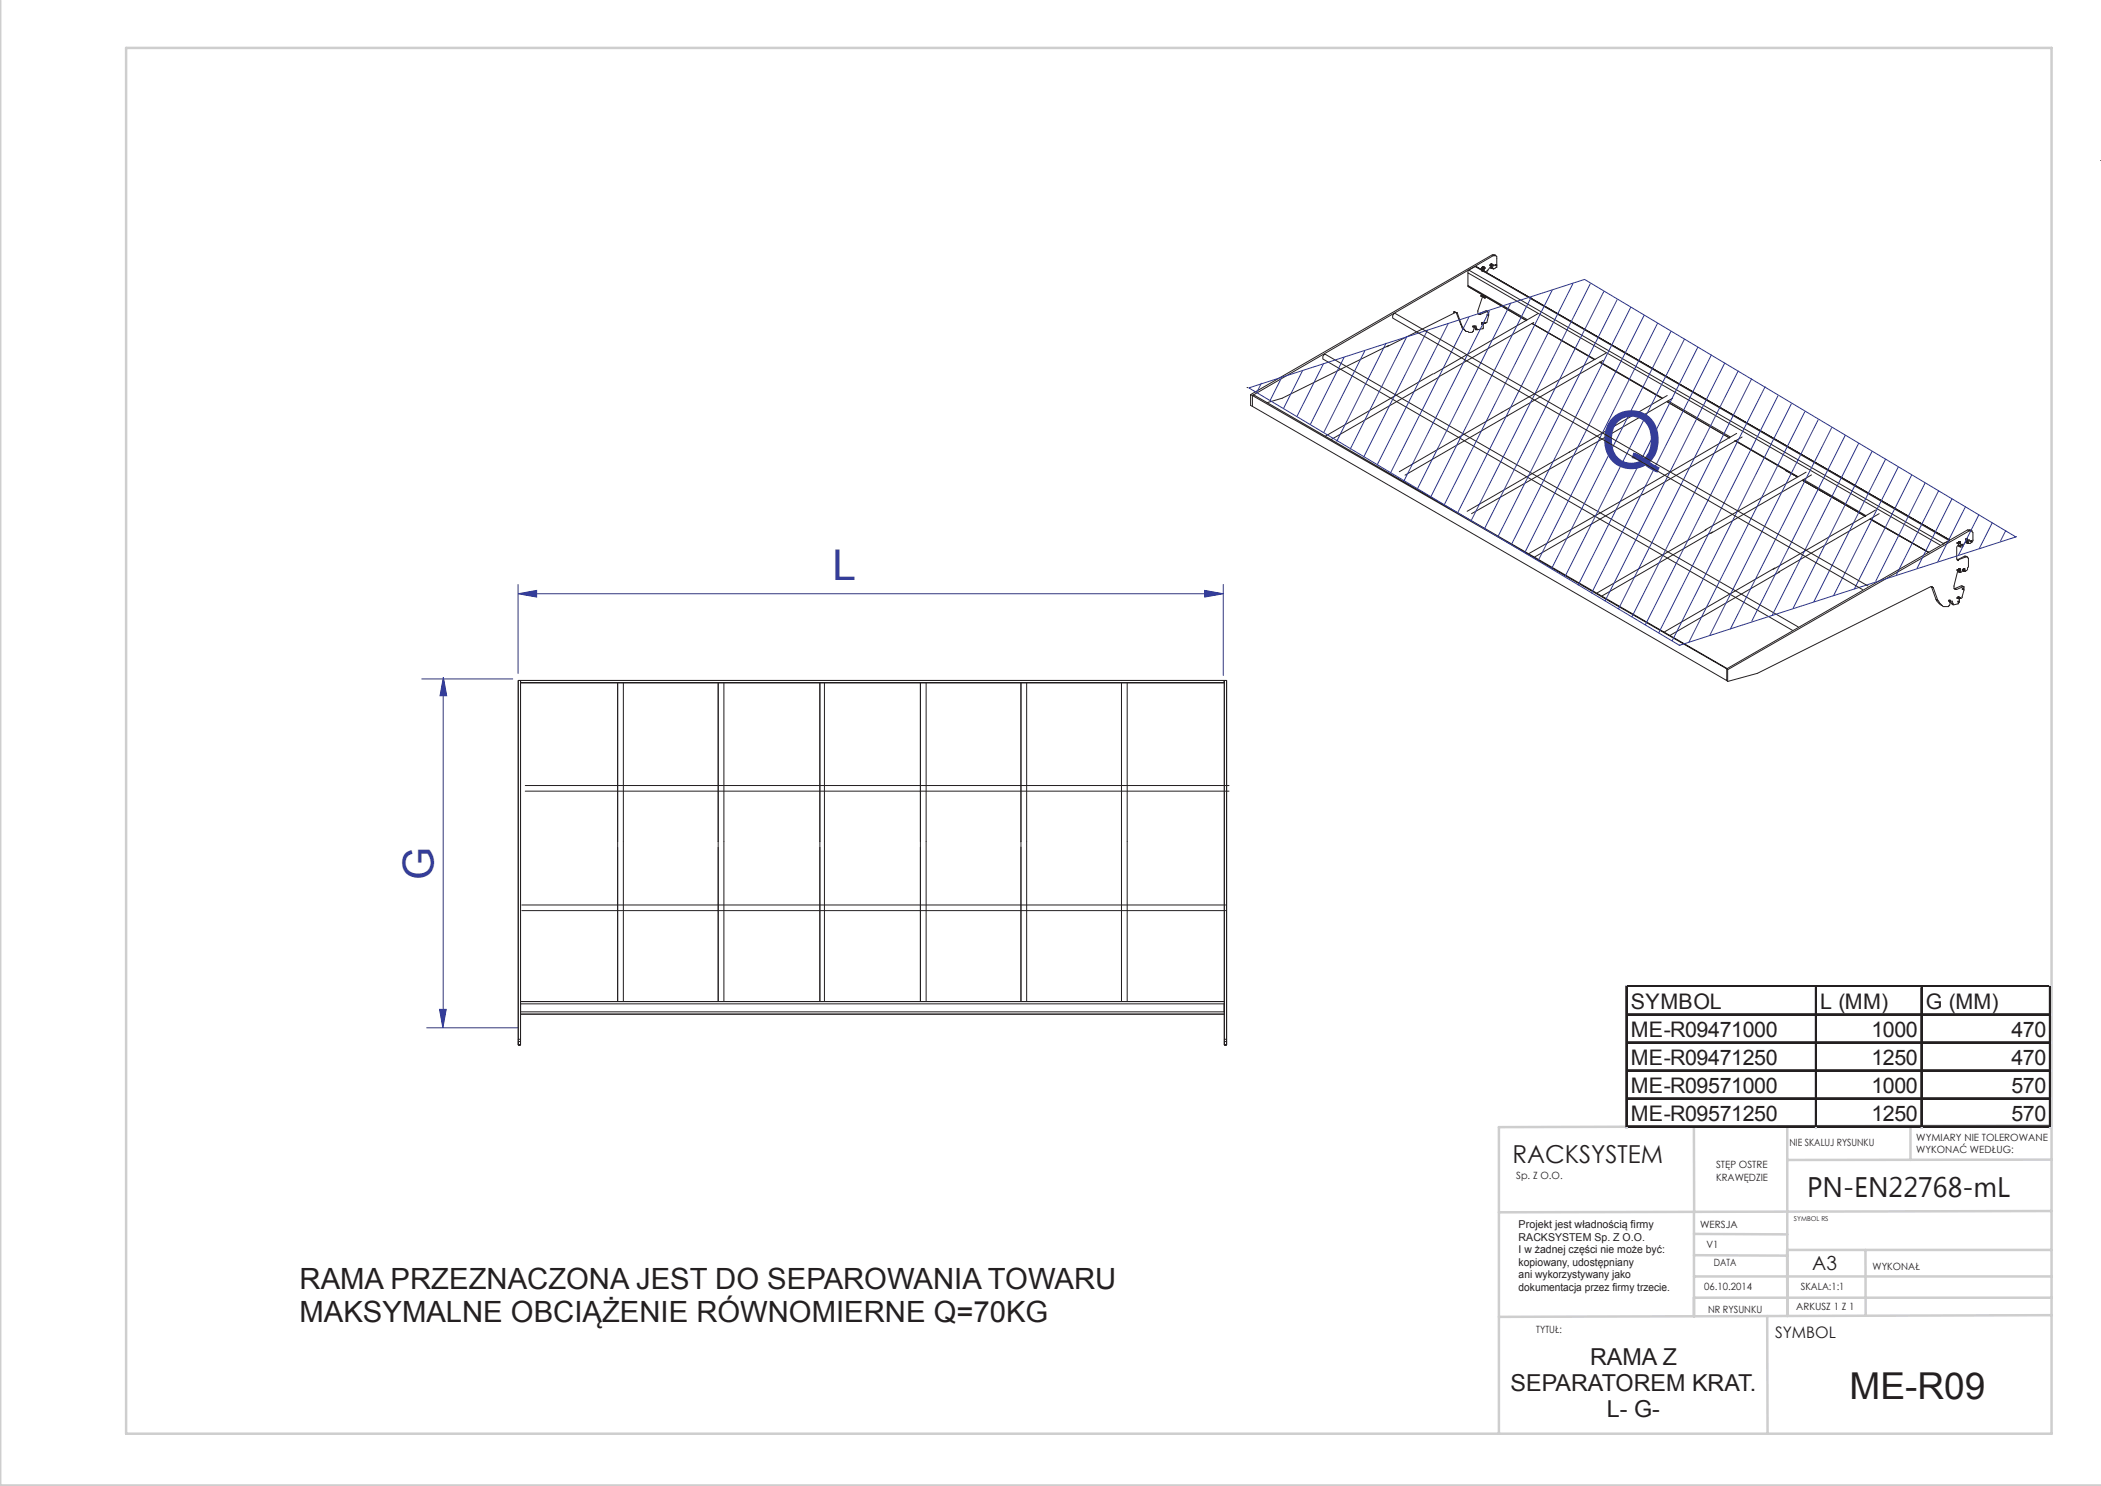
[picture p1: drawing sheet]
<svg xmlns="http://www.w3.org/2000/svg" width="420mm" height="297mm" viewBox="0 0 420 297" stroke-linecap="round" stroke-linejoin="round" font-family="sans-serif">
<defs><g id="words">
<text font-size="15.9" fill="#2c3695" x="320" y="93.6">Q</text>
<g font-size="8.5" fill="#2e3092">
<text x="166.4" y="115.8">L</text>
<text x="86.6" y="175.8" transform="rotate(-90 86.6 175.8)">G</text>
</g>
<text font-size="7.4" fill="#231f20" x="369.7" y="279.6">ME-R09</text>
<g font-size="5.8" fill="#231f20">
<text x="59.9" y="257.7">RAMA PRZEZNACZONA JEST DO SEPAROWANIA TOWARU</text>
<text x="59.9" y="264.2">MAKSYMALNE OBCIĄŻENIE RÓWNOMIERNE Q=70KG</text>
</g>
<text font-size="5.6" fill="#231f20" x="361.3" y="239.2">PN-EN22768-mL</text>
<text font-size="4.9" fill="#231f20" x="302.3" y="232.5">RACKSYSTEM</text>
<g font-size="4.7" fill="#231f20">
<text x="317.9" y="272.9">RAMA Z</text>
<text x="302" y="278.1">SEPARATOREM KRAT.</text>
<text x="321.2" y="283.3">L- G-</text>
</g>
<g font-size="4.3" fill="#231f20">
<text x="326" y="201.6">SYMBOL</text>
<text x="363.9" y="201.6">L (MM)</text>
<text x="385" y="201.6">G (MM)</text>
<text x="326" y="207.2">ME-R09471000</text>
<text x="374.1" y="207.2">1000</text>
<text x="402.1" y="207.2">470</text>
<text x="326" y="212.8">ME-R09471250</text>
<text x="374.1" y="212.8">1250</text>
<text x="402.1" y="212.8">470</text>
<text x="326" y="218.4">ME-R09571000</text>
<text x="374.1" y="218.4">1000</text>
<text x="402.1" y="218.4">570</text>
<text x="326" y="224">ME-R09571250</text>
<text x="374.1" y="224">1250</text>
<text x="402.1" y="224">570</text>
</g>
<text font-size="3.9" fill="#231f20" x="362.3" y="253.9">A3</text>
<text font-size="3.2" fill="#231f20" x="354.8" y="267.3">SYMBOL</text>
<g font-size="2.2" fill="#231f20">
<text x="303.6" y="245.4">Projekt jest władnością firmy</text>
<text x="303.6" y="247.9">RACKSYSTEM Sp. Z O.O.</text>
<text x="303.6" y="250.4">I w żadnej części nie może być:</text>
<text x="303.6" y="252.9">kopiowany, udostępniany</text>
<text x="303.6" y="255.4">ani wykorzystywany jako</text>
<text x="303.6" y="257.9">dokumentacja przez firmy trzecie.</text>
</g>
<g font-size="2" fill="#231f20">
<text x="383.1" y="228">WYMIARY NIE TOLEROWANE</text>
<text x="343.1" y="233.5">STĘP OSTRE</text>
<text x="357.7" y="229">NIE SKALUJ RYSUNKU</text>
<text x="383.1" y="230.5">WYKONAĆ WEDŁUG:</text>
<text x="303.1" y="235.6">Sp. Z O.O.</text>
<text x="343.1" y="236">KRAWĘDZIE</text>
<text x="339.9" y="245.5">WERSJA</text>
<text x="341.2" y="249.5">V1</text>
<text x="340.7" y="257.8">06.10.2014</text>
<text x="342.6" y="253">DATA</text>
<text x="360" y="257.8">SKALA:1:1</text>
<text x="374.4" y="253.9">WYKONAŁ</text>
<text x="341.5" y="262.4">NR RYSUNKU</text>
<text x="359.1" y="261.9">ARKUSZ 1 Z 1</text>
<text x="307.1" y="266.5">TYTUŁ:</text>
</g>
<text font-size="1.3" fill="#231f20" x="358.6" y="244.1">SYMBOL RS</text>
</g></defs>
<g fill="none" stroke="#cecece" stroke-width=".5">
<path d="M0 .1v296.8h420M25.2 9.6h384.9v277h-384.9zM338.6 225.3l.1 16.9M357.3 225.1v37.9v-13.2M381.9 225.5v6.3M410 224.9l-110.4 .4v61.3M410.1 231.8h-52.8M338.6 259.4h71.5M338.6 255.1h71.5M338.6 250.9l18.7 .1M338.6 246.6l18.7 .1M338.6 242.2v20.9"/>
<path d="M357.3 249.8h52.8M372.9 249.8l.1 13.2M410.1 242l-110.5 .3M353.3 263v23.6M410.1 262.9l-110.5 .3"/>
</g>
<path d="M103.6 116.8v17.8M107.3 118.7h133.5M244.5 116.8v18.2" fill="none" stroke="#2e3092" stroke-width=".2"/>
<g fill="#2c3695">
<path d="M103.6 118.7l3.7-.7v1.3z"/>
<path d="M240.8 118l3.7 .7-3.7 .6z"/>
</g>
<g fill="#2c3695" stroke="#2e3092" stroke-width=".2">
<path d="M103.6 118.7l3.7-.7v1.3z" fill-rule="evenodd"/>
<path d="M240.8 118l3.7 .7-3.7 .6z" fill-rule="evenodd"/>
</g>
<path d="M84.3 135.7h18.2M88.6 137.3v66.8" fill="none" stroke="#2e3092" stroke-width=".2"/>
<g fill="#2c3695">
<path d="M87.9 201.7h1.3l-.7 3.8z"/>
<path d="M88.6 135.3l.7 3.8h-1.3z"/>
</g>
<g fill="#2c3695" stroke="#2e3092" stroke-width=".2">
<path d="M87.9 201.7h1.3l-.7 3.8z" fill-rule="evenodd"/>
<path d="M88.6 135.3l.7 3.8h-1.3z" fill-rule="evenodd"/>
</g>
<path d="M85.3 205.4h18.2" fill="none" stroke="#2e3092" stroke-width=".2"/>
<g fill="none" stroke="#231f20" stroke-width=".2">
<path d="M293.4 57.2l11.8 6.9-11.8-6.9v-.1l11.9 6.8M293.4 57.1v-2.6l94.5 54.5M293.4 54.5v-.3l.2-.2 94.9 54.6M293.6 54l1.3-.7 94.8 54.8-1.2 .5v.2M294.9 53.3l94.8 54.6-94.6-54.6M296 59h.5M296 59.2h.5M296.2 53.6h.7v-.1l-.4 .1M296.2 53.5h.7M296.2 58.9h.3M296.2 54.2h.3M296.2 54h.3"/>
<path d="M296.3 53.3h.4M296.5 59l-.2 .2-.9 2.9v.5l.2 .2h.4M296.5 53.8h-.2v.2M296.5 53.8v.4h.2M296.5 53.6v.2M296.5 59l.2 .2M296.5 53.6l.2 .2M296.7 59.4v.2h.2M296.7 59.4l-.2-.2v.2l.4 .2M296.7 53.6v.8M296.7 59.2v.2M296.7 59.4h.4l-.2 .2"/>
<path d="M296.7 59.2h.4M297.8 53.1h.7M297.8 52.9h.5M298 53.5h.3M298 53.6h.5M298 52.7h.3M298.3 52.9h.4v.2h-.2l-.2 .4M298.3 52.9l-.9 1.1v.2l-.5 .2M298.3 52.9l-.2 .4M298.3 50.9h.6l.1 .2M298.3 53.5l-.2-.2v.3h.4M298.3 53.5v.1"/>
<path d="M298.5 51.1h.5l.2 .2v2.2l-.7 .3v-.2M298.5 51.1l-.2-.2-48.3 28M298.5 51.1l-48.1 28M298.5 50.9l.4 .2M298.9 53.1h.3M298.9 52.9h.3M250.4 79.1v2.1l94.8 54.8v-2.3h.2l-94.9-54.8-.1 .2 94.8 54.6M250.4 79.1l-.4-.2v2.1l.4 .2M277.6 69l-21.3 10.6-3.1 .9M286.4 74.7l-21.4 12.5M287.7 75.4l-21.7 12.5M290.6 62.3h.3"/>
<path d="M290.6 62.5h.7M290.9 62.5l-13.7 6.8M291.3 62.5h-.2l.9 2.3M291.3 62.5l.9 2.5M292.2 65l-.2-.2a1.45 1.45 0 0 0 .7 1.1M292.2 65l.5 .9M292.7 65.9l.4 .4M294.3 65.4h.4M294.3 65.2h.6l.2 .5M294.9 65.9h.5M294.9 65.7h.3M295.4 65.9l-.3-.2 .1 .2-.1-.7h-.4l-.2 1.1h-.2v.1h-.7l-.2-.1h-.3"/>
<path d="M295.6 62.8h.4M295.6 62.6h.4M296.2 64.4h.7M296.2 64.6h.7M296.2 64.8h.3M296.5 64.8v.9l-1.1 .2M296.7 64.4l.2 .2M296.9 64.4l-.4 .2v.2M296.9 64.4v.2M297.1 62.1l.3 .2M297.2 62.3l-.1-.2-1.3 .5 .2 .2M297.2 62.3h.2"/>
<path d="M297.2 62.3l-1.2 .5M297.2 62.8h.4M297.2 63h.4M297.4 62.3v.2h.2v.5M297.6 63l-.4 1.4-.3 .2M306.6 64.4l-18.9 10.9M307.5 62.6l-20.9 12.1M318.7 71.8l-12.5-7.2 12.7 7.2M319.8 72.4l12.4 7.2M319.9 72.4l12.5 7.2M320.5 72l-39.6 23M321 70.6l-20.9 11.9"/>
<path d="M333.3 79.1l-19.7 11.3M334.4 79.6l-40.2 23.1M300.3 82.4l-20.6 11.9M313.8 90.3l-20.5 11.9M327.5 98.2l-21.8 12.4M328.5 98.8l-21.7 12.5M333.3 80.3l12.4 7.2M333.5 80.1l12.4 7.2M346.8 88.1l12.4 7.2-2.3-1.3M347 88.1l12.4 7.2M347.2 86.6l-19.9 11.6M348.3 87.3l-19.9 11.6"/>
<path d="M360.3 96l12.6 7.2M360.5 95.8l12.4 7.2M361 94.4l-20.1 11.5M362.1 94.9l-20.2 11.7M341.1 105.9l-21.9 12.6M342.3 106.3l-22 12.8M354.8 113.5l-22.1 12.8M355.8 114.3l-22 12.7M373.8 103.7l11.8 6.7zM373.8 103.7l11.8 6.7-11.6-6.7M374.9 101.9l-20.5 11.9M375.7 102.7l-20.2 11.7"/>
<path d="M386.5 117.5h-.2v-.2h-.4l-34.6 17.3-5.9 1.6-.2-.2M386.5 117.5l-.4-.2 .9 2.5M386.5 117.5l.9 2.5M387.4 120l1.1 1.2h1v-.1h.2l.2-.8h-.2v-.1h.2l.2 .3M387.4 120l-.4-.2 .9 1.1 .4 .2M389.5 120h.4M390.6 117.6h.2M391.2 108.4h.7M391.2 108.6h.7M391.2 113.8h.7M391.2 114h.7M391.2 119.6h.7"/>
<path d="M391.2 119.4h.7M391.2 111.9h.1M391.3 119.3h.4M391.5 114.2l.4 .2zM391.5 111.9l1.5-.6h.3v.2h.2v1.8l-.2 .2v.3l-.3 .2v.2l-.6-.2v-.2M391.5 119.6l.2 .2v.5M391.5 108.3h.4M391.5 109.2h.4M391.5 113.7h.4M391.5 114.4h.4M391.5 119.6l.2 .2M391.7 108.4v.2l.2-.2"/>
<path d="M391.7 119.4l.2 .2M391.9 109.2l-.4-.2v-.4l-.3 .7v2.4l.1 .3h.2v-.1M391.9 114.2h-.6l-.7 2.9v.5l.2 .2h.4M391.9 119.4l-.4 .2M391.9 109h-.4v.2l.4 .1M391.9 108.4v.8M391.9 113.8v.6M391.9 119.4v.2M391.9 113.8l-.4 .2v.2M392.1 117.1l.5 .2M392.1 109h.3M392.1 108.8h.3"/>
<path d="M392.2 113.8h.6M392.2 114h.6M392.2 117.8h.4M392.2 117.6h.4M392.4 109v.2l-.3 .1h-.2v-.1M392.4 113.8l.2-.1h.2v.1M392.4 113.8l-.3 .6h-.2M392.4 117.3l-.3-.2-1.3 .5 .4 .2M392.4 113.7h.4M392.4 114.2h.6M392.4 117.3h.2M392.4 117.3l-1.2 .5"/>
<path d="M392.6 117.3a4.3 4.3 0 0 1-.5 2.3h-.2M392.8 111.1l.5 .2M392.8 113.8l-.2 .4M393 107.9h.7l-.2 .5M393 111.3l-.2-.2-1.5 .8h.2M393 107.7h.3M393.1 108.4h.4M393.1 108.6h.4M393.3 105.9h.6l.3 .2M393.3 107.9l-.2 .4h.4M393.3 107.9l-.9 1.1M393.3 107.9l.4 .2"/>
<path d="M393.5 108.4l-.4-.1v.1l.4 .2M393.5 108.4v.2M393.7 106.1h.5l.2 .4v1.6l-.2 .2M393.7 106.1l-.4-.2-48.1 27.8M393.7 106.1l-48.3 27.8M393.7 105.9l.2 .2M393.9 108.3h.3M393.9 108.1h.3M394.2 108.3v.1l-.7 .2M103.6 136h.5v72.9h-.5v-.7h.5v.7h-.5zM104.1 136h140.6v.5h-140.6v-.5h140.6v.5h-140.6zM123.5 136.5v63.7"/>
<path d="M124.6 136.5v63.7M143.6 136.5v63.7M144.7 136.5v63.7M163.9 136.5v63.7M164.8 136.5v63.7M184 136.5v63.7M185.1 136.5v63.7M204.1 136.5v63.7M205.2 136.5v63.7M224.2 136.5v63.7M225.3 136.5v63.7M244.7 136h.5v72.9h-.5v-.7h.5v.7h-.5z"/>
<path d="M345.2 133.7l.2 .2v2.3M359.4 125.3l-94.4-54.5h-.4l-.2 .4v.5l94 54.3M389.5 120.2h.8l.1 .5M390.4 120.7l-.3-.2v.2l.3 .2M390.4 120.7v.2M391.3 120.2h.4M391.3 120.3h.4M391.7 120.3l-.2 .4-1.1 .2M105 158.1h140.7M105 157h140.7M103.6 207.7h.5v-71.7h-.5v72.2M104.1 200.6v1.6h140.6v-1.6"/>
<path d="M104.1 200.2h140.6M104.1 202.7h140.6M104.1 207.7v.5M244.7 200.6h-140.6v1.6M244.7 207.7h.5v-71.7h-.5v72.2M244.7 200.6v1.6M245.2 207.7v.5"/>
</g>
<path d="M420 32v.2z" fill="#747879"/>
<path d="M249.3 77.5h.1M373.4 117.1l-94.5-54.4h-.3l-.2 .3v.6l93.9 54.2M104.3 182h140.7M104.3 180.9h140.7" fill="none" stroke="#231f20" stroke-width=".2"/>
<g fill="none" stroke="#2c3695" stroke-width=".2">
<path d="M306.2 59.3l-20.2 40M310.3 58l-21.6 42.8M314.4 56.7l-23 45.7M317.9 56.7l-23.8 47.3M320.6 58.3l-23.8 47.3M323.3 59.9l-23.8 47.3M249.6 77.5l67.2-21.7 86.2 51.5-67.3 21.7zM252.1 76.6l-.9 1.8M256.3 75.3l-2.4 4.7M260.4 74l-3.8 7.6M264.5 72.7l-5.2 10.5M268.7 71.4l-6.7 13.4"/>
<path d="M272.8 70.1l-8.1 16.2M277.1 68.6l-9.9 19.6M281.2 67.3l-11.3 22.5M285.4 66l-12.8 25.4M289.5 64.7l-14.2 28.2M293.6 63.4l-15.6 31.1M297.8 62.1l-17.1 34M302 60.6l-18.6 37.1M326 61.5l-23.8 47.3M328.7 63.1l-23.8 47.2M331.3 64.6l-23.7 47.3M334 66.2l-23.8 47.3"/>
<path d="M336.7 67.8l-23.8 47.3M339.4 69.4l-23.9 47.5M342.1 71l-23.9 47.5M344.8 72.5l-23.9 47.6M347.5 74.1l-23.9 47.6M350.2 75.7l-24 47.6M352.9 77.3l-24 47.5M355.4 79.1l-23.8 47.3M358.1 80.7l-23.8 47.3M360.8 82.3l-23.1 46M363.5 83.9l-21.7 43.1M366.2 85.5l-20.3 40.2"/>
<path d="M368.9 87l-18.7 37.1M371.5 88.6l-17.2 34.3M374.2 90.2l-15.7 31.4M376.9 91.8l-14.3 28.5M379.5 93.4l-12.9 25.6M382.1 94.9l-11.4 22.8M384.8 96.5l-9.8 19.6M387.5 98.1l-8.4 16.7M390.2 99.7l-7 13.8M392.9 101.3l-5.5 11M395.6 102.9l-4.1 8.1M398.3 104.4l-2.6 5.3"/>
<path d="M401 106l-1.1 2.1M402.9 107.3h.1M335.7 128.9h.1"/>
</g>
<g fill="#cdd7e0">
<path d="M325 197h.3z" fill-rule="evenodd"/>
<path d="M362.9 197h.3z" fill-rule="evenodd"/>
<path d="M384 197h.3z" fill-rule="evenodd"/>
</g>
<path d="M325.3 197h84.7" fill="none" stroke="#231f20" stroke-width=".2"/>
<path d="M325.3 197.2h84.7" fill="none" stroke="#231f20" stroke-width=".33"/>
<path d="M409.7 197h.3z" fill-rule="evenodd" fill="#cdd7e0"/>
<path d="M325 197v28.3M362.9 197.3v28M384 197.3v28M409.7 197.3v28M325.3 202.6h84.7M325.3 208.2h84.7M325.3 213.8h84.7M325.3 219.4h84.7M325.3 225h84.7" fill="none" stroke="#231f20" stroke-width=".2"/>
<path d="M325.2 197v28.3M363.1 197.3v28M384.1 197.3v28M409.8 197.3v28M325.3 202.8h84.7M325.3 208.4h84.7M325.3 214h84.7M325.3 219.6h84.7M325.3 225.2h84.7" fill="none" stroke="#231f20" stroke-width=".33"/>
<path d="M325 225.3v.4" fill="none" stroke="#cdd7e0" stroke-width=".2"/>
<path d="M325 225.3h.3v.4h-.3z" fill-rule="evenodd" fill="#cdd7e0"/>
<path d="M362.9 225.3v.4" fill="none" stroke="#cdd7e0" stroke-width=".2"/>
<path d="M362.9 225.3h.3v.4h-.3z" fill-rule="evenodd" fill="#cdd7e0"/>
<path d="M384 225.3v.4" fill="none" stroke="#cdd7e0" stroke-width=".2"/>
<path d="M384 225.3h.3v.4h-.3z" fill-rule="evenodd" fill="#cdd7e0"/>
<path d="M409.7 225.3v.4" fill="none" stroke="#cdd7e0" stroke-width=".2"/>
<path d="M409.7 225.3h.3v.4h-.3z" fill-rule="evenodd" fill="#cdd7e0"/>
<path d="M410 197h.3" fill="none" stroke="#cdd7e0" stroke-width=".2"/>
<path d="M410 197h.3v.3h-.3z" fill-rule="evenodd" fill="#cdd7e0"/>
<path d="M410 202.6h.3" fill="none" stroke="#cdd7e0" stroke-width=".2"/>
<path d="M410 202.6h.3v.3h-.3z" fill-rule="evenodd" fill="#cdd7e0"/>
<path d="M410 208.2h.3" fill="none" stroke="#cdd7e0" stroke-width=".2"/>
<path d="M410 208.2h.3v.3h-.3z" fill-rule="evenodd" fill="#cdd7e0"/>
<path d="M410 213.8h.3" fill="none" stroke="#cdd7e0" stroke-width=".2"/>
<path d="M410 213.8h.3v.3h-.3z" fill-rule="evenodd" fill="#cdd7e0"/>
<path d="M410 219.4h.3" fill="none" stroke="#cdd7e0" stroke-width=".2"/>
<path d="M410 219.4h.3v.3h-.3z" fill-rule="evenodd" fill="#cdd7e0"/>
<path d="M410 225h.3" fill="none" stroke="#cdd7e0" stroke-width=".2"/>
<path d="M410 225h.3v.3h-.3z" fill-rule="evenodd" fill="#cdd7e0"/>
<use href="#words"/>
</svg>
